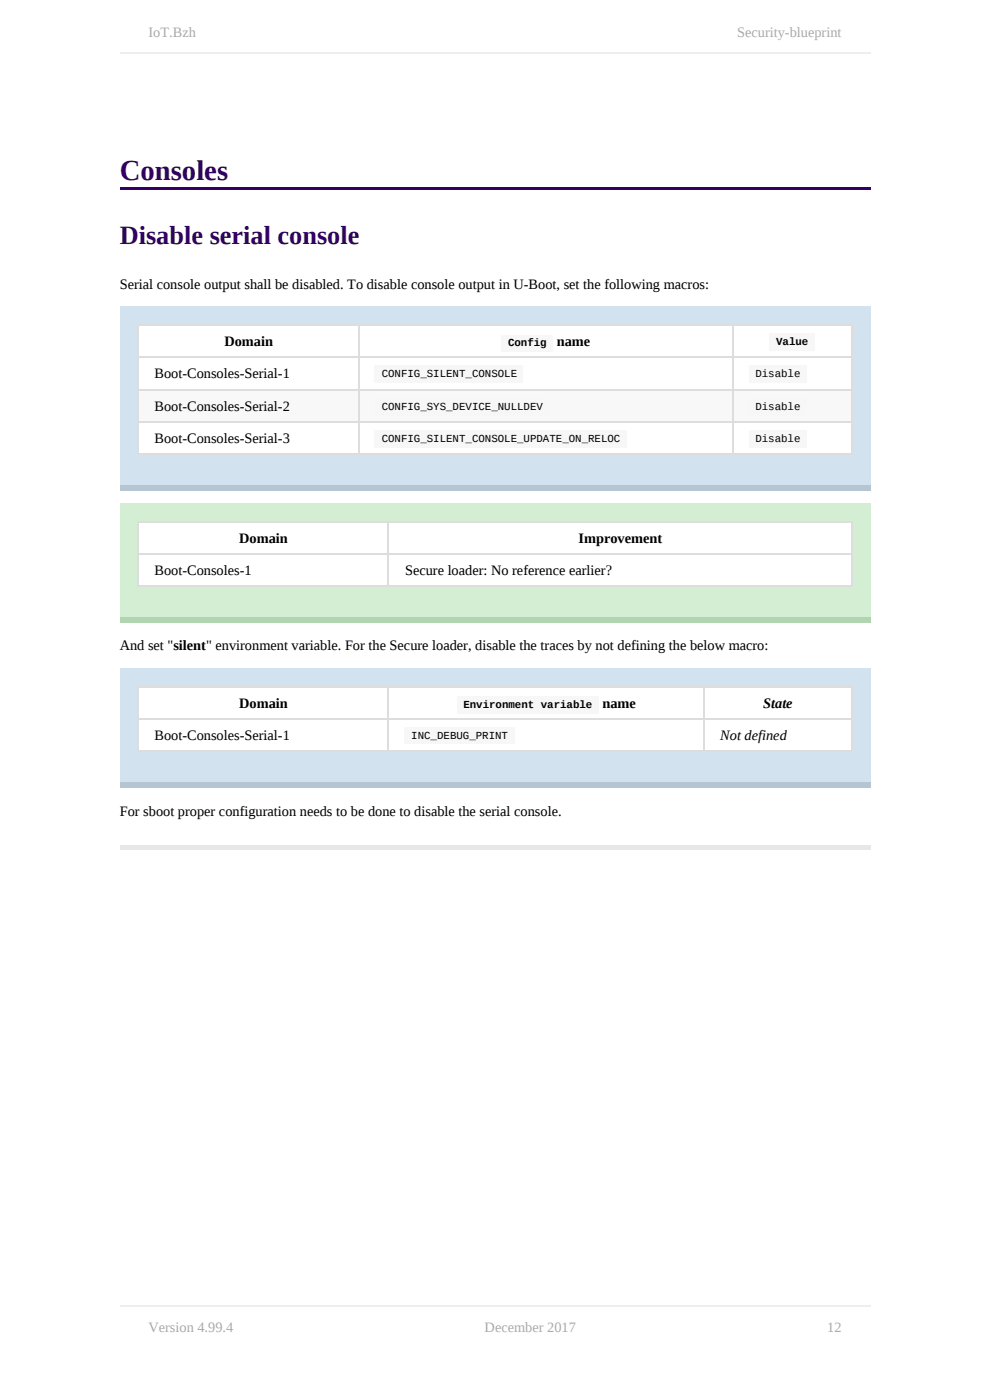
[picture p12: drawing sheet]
<svg xmlns="http://www.w3.org/2000/svg" width="210mm" height="297mm" viewBox="0 0 210 297" stroke-linecap="round" stroke-linejoin="round" font-family="sans-serif">
<defs><g id="words">
<text font-size="6.1" fill="#306" x="25.4" y="38.1">Consoles</text>
<text font-size="5.6" fill="#306" x="25.4" y="51.8">Disable serial console</text>
<g font-size="3" fill="#aaa">
<text x="31.5" y="7.9">IoT.Bzh</text>
<text x="156.4" y="7.9">Security-blueprint</text>
<text x="31.5" y="282.5">Version 4.99.4</text>
<text x="102.8" y="282.5">December 2017</text>
<text x="175.5" y="282.5">12</text>
</g>
<g font-size="3">
<text x="25.4" y="61.2">Serial console output shall be disabled. To disable console output in U-Boot, set the following macros:</text>
<text x="47.6" y="73.4">Domain</text>
<text x="118.1" y="73.4">name</text>
<text x="32.8" y="80.3">Boot-Consoles-Serial-1</text>
<text x="32.8" y="87.1">Boot-Consoles-Serial-2</text>
<text x="32.8" y="94">Boot-Consoles-Serial-3</text>
<text x="50.8" y="115.1">Domain</text>
<text x="122.7" y="115.1">Improvement</text>
<text x="32.8" y="122">Boot-Consoles-1</text>
<text x="85.9" y="122">Secure loader: No reference earlier?</text>
<text x="25.4" y="138">And set &quot;silent&quot; environment variable. For the Secure loader, disable the traces by not defining the below macro:</text>
<text x="50.7" y="150.2">Domain</text>
<text x="127.8" y="150.2">name</text>
<text x="161.9" y="150.2">State</text>
<text x="32.8" y="157">Boot-Consoles-Serial-1</text>
<text x="152.8" y="157">Not defined</text>
<text x="25.4" y="173">For sboot proper configuration needs to be done to disable the serial console.</text>
</g>
<g font-size="2.3">
<text x="107.8" y="73.4">Config</text>
<text x="164.6" y="73.2">Value</text>
<text x="81" y="80">CONFIG_SILENT_CONSOLE</text>
<text x="160.2" y="80">Disable</text>
<text x="81" y="86.9">CONFIG_SYS_DEVICE_NULLDEV</text>
<text x="160.2" y="86.9">Disable</text>
<text x="81" y="93.7">CONFIG_SILENT_CONSOLE_UPDATE_ON_RELOC</text>
<text x="160.2" y="93.7">Disable</text>
<text x="98.3" y="150.2">Environment variable</text>
<text x="87.2" y="156.8">INC_DEBUG_PRINT</text>
</g>
</g></defs>
<path d="M25.4 39.6h159.2v.5h-159.2z" fill="#306"/>
<path d="M25.4 65h159.2v39.2h-159.2z" fill="#d2e2ee"/>
<path d="M25.4 102.9h159.2v1.3h-159.2z" fill="#b5c5d1"/>
<g fill="#fff">
<path d="M29.2 68.9h46.7v6.8h-46.7z"/>
<path d="M75.9 68.9h79.5v6.8h-79.5z"/>
<path d="M155.4 68.9h25.1v6.8h-25.1z"/>
<path d="M29.2 75.7h46.7v6.9h-46.7z"/>
<path d="M75.9 75.7h79.5v6.9h-79.5z"/>
<path d="M155.4 75.7h25.1v6.9h-25.1z"/>
</g>
<g fill="#f8f8f8">
<path d="M29.2 82.6h46.7v6.8h-46.7z"/>
<path d="M75.9 82.6h79.5v6.8h-79.5z"/>
<path d="M155.4 82.6h25.1v6.8h-25.1z"/>
</g>
<g fill="#fff">
<path d="M29.2 89.4h46.7v6.9h-46.7z"/>
<path d="M75.9 89.4h79.5v6.9h-79.5z"/>
<path d="M155.4 89.4h25.1v6.9h-25.1z"/>
</g>
<path d="M29.2 75.8h151.6M29.2 69h151.6M29.3 68.9v27.6M76.1 68.9v27.6M155.5 68.9v27.6M180.7 68.9v27.6M29.2 89.6h151.6M29.2 96.4h151.6M29.2 82.7h151.6" fill="none" stroke="#ddd" stroke-width=".25"/>
<path d="M25.4 106.7h159.2v25.4h-159.2z" fill="#d3eed2"/>
<path d="M25.4 130.8h159.2v1.3h-159.2z" fill="#b1d5b0"/>
<g fill="#fff">
<path d="M29.2 110.5h53.1v6.9h-53.1z"/>
<path d="M82.3 110.5h98.2v6.9h-98.2z"/>
<path d="M29.2 117.4h53.1v6.8h-53.1z"/>
<path d="M82.3 117.4h98.2v6.8h-98.2z"/>
</g>
<path d="M29.2 117.5h151.6M29.2 110.6h151.6M29.3 110.5v14M82.4 110.5v14M180.7 110.5v14M29.2 124.4h151.6" fill="none" stroke="#ddd" stroke-width=".25"/>
<path d="M25.4 141.8h159.2v25.4h-159.2z" fill="#d2e2ee"/>
<path d="M25.4 165.9h159.2v1.3h-159.2z" fill="#b5c5d1"/>
<g fill="#fff">
<path d="M29.2 145.6h53.1v6.8h-53.1z"/>
<path d="M82.3 145.6h67v6.8h-67z"/>
<path d="M149.3 145.6h31.2v6.8h-31.2z"/>
<path d="M29.2 152.4h53.1v6.9h-53.1z"/>
<path d="M82.3 152.4h67v6.9h-67z"/>
<path d="M149.3 152.4h31.2v6.9h-31.2z"/>
</g>
<path d="M29.2 152.6h151.6M29.2 159.4h151.6M29.2 145.7h151.6M29.3 145.6v14M82.4 145.6v14M149.4 145.6v14M180.7 145.6v14" fill="none" stroke="#ddd" stroke-width=".25"/>
<path d="M25.4 179.4h159.2v1h-159.2z" fill="#e7e7e7"/>
<g fill="#f7f7f7">
<path d="M106.4 71.1h10.9v3.6h-10.9z"/>
<path d="M163.3 70.6h9.6v3.8h-9.6z"/>
<path d="M79.5 77.5h31.5v3.8h-31.5z"/>
<path d="M159 77.5h12.1v3.8h-12.1z"/>
<path d="M79.5 84.3h37.1v3.9h-37.1z"/>
<path d="M159 84.3h12.1v3.9h-12.1z"/>
<path d="M79.5 91.2h53.6v3.8h-53.6z"/>
<path d="M159 91.2h12.1v3.8h-12.1z"/>
<path d="M97 147.6h30v3.8h-30z"/>
<path d="M85.8 154.2h23.4v3.6h-23.4z"/>
</g>
<path d="M25.4 11.3h159.2M25.4 277.1h159.2" fill="none" stroke="#eee" stroke-width=".25"/>
<use href="#words"/>
</svg>
